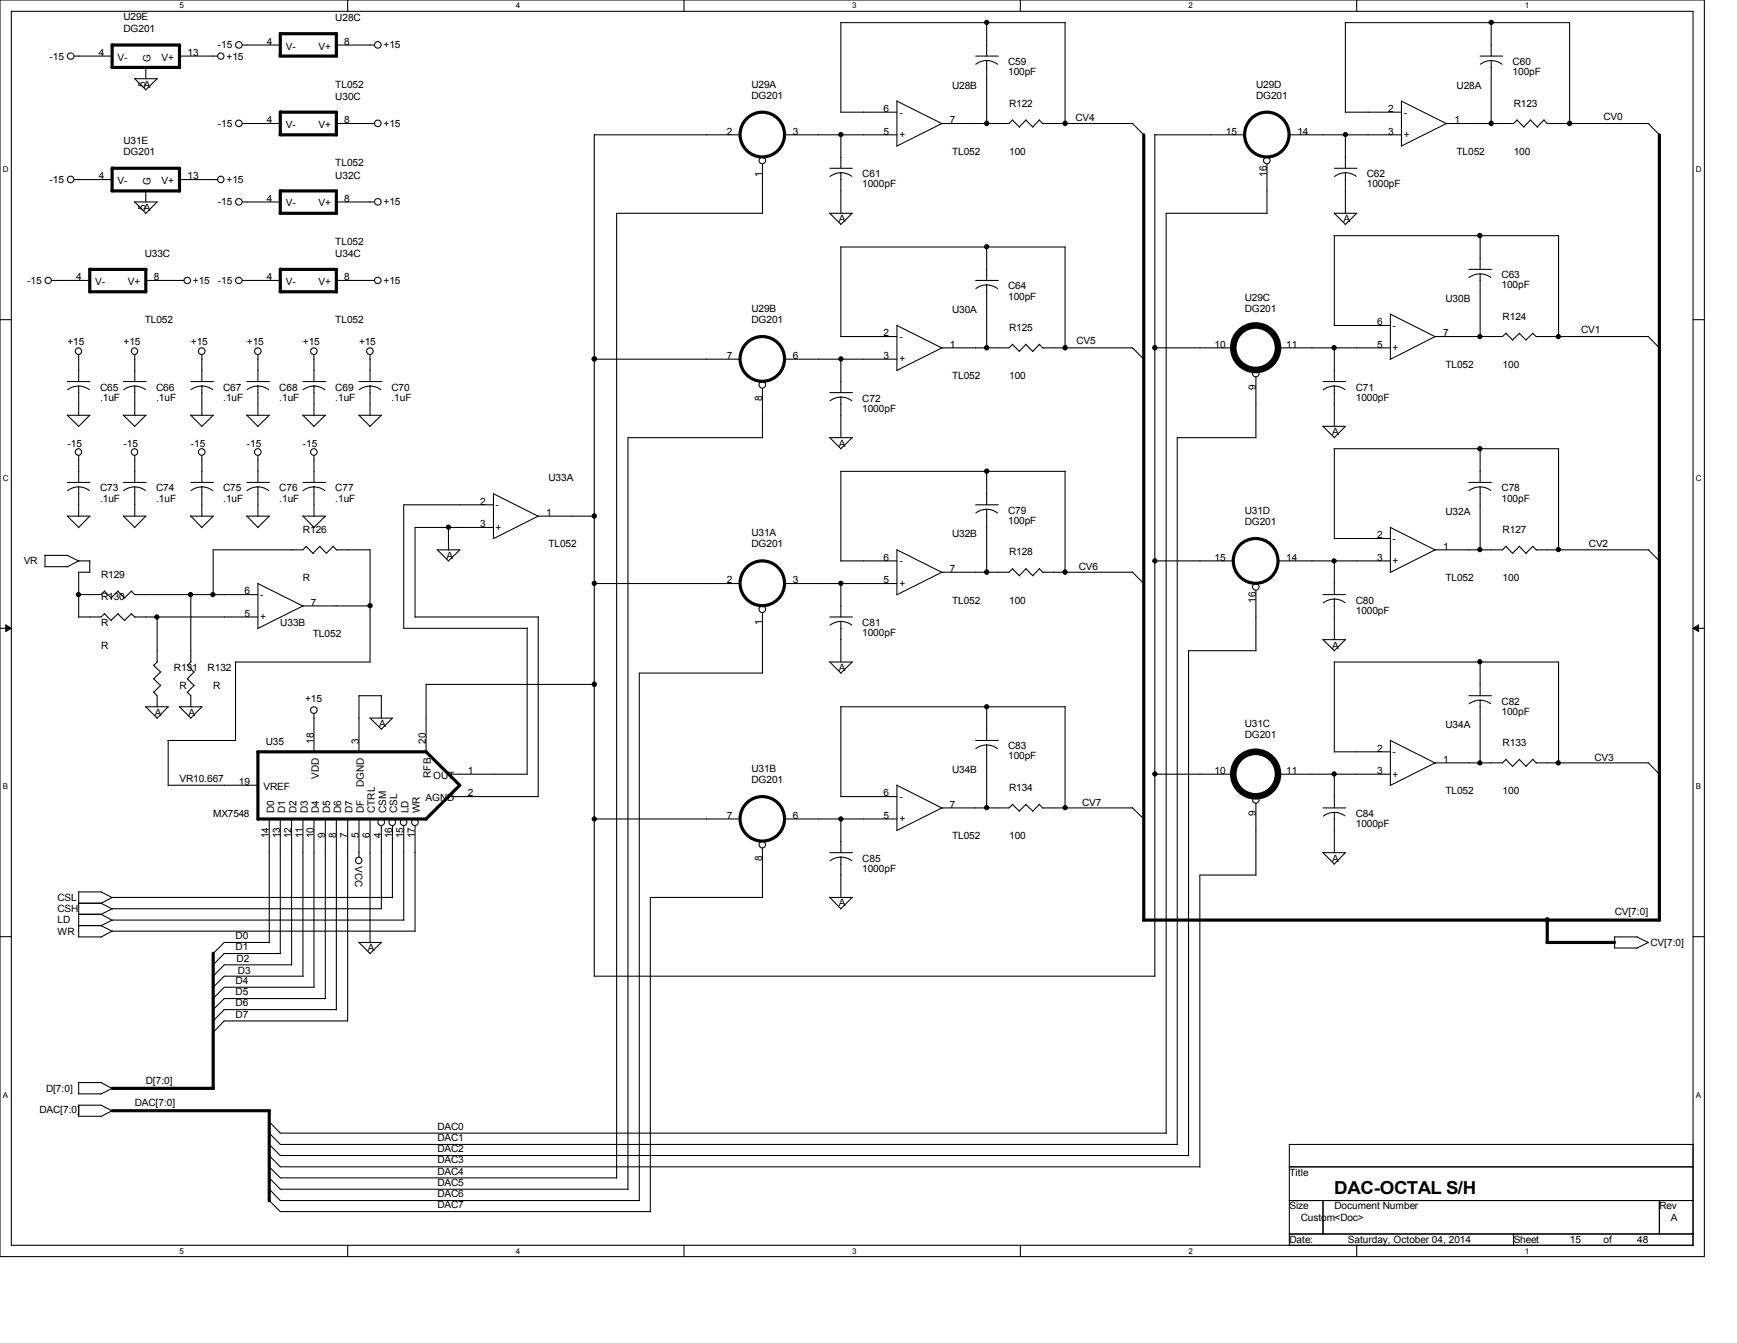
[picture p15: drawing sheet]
<svg xmlns="http://www.w3.org/2000/svg" width="279mm" height="216mm" viewBox="0 0 279 216" stroke-linecap="round" stroke-linejoin="round" font-family="sans-serif">
<defs><g id="words">
<text font-size="2.9" x="214.6" y="192">DAC-OCTAL S/H</text>
<g font-size="1.6">
<text x="19.9" y="3.3">U29E</text>
<text x="19.9" y="5.1">DG201</text>
<text x="53.9" y="3.4">U28C</text>
<text x="8" y="9.6">-15</text>
<text x="15.9" y="9">4</text>
<text x="18.9" y="9.7">V-</text>
<text x="24.2" y="9.9" transform="rotate(-90 24.2 9.9)">G</text>
<text x="26" y="9.7">V+</text>
<text x="30.1" y="9">13</text>
<text x="35" y="7.8">-15</text>
<text x="36.5" y="9.6">+15</text>
<text x="42.9" y="7.2">4</text>
<text x="46" y="8">V-</text>
<text x="51.2" y="8">V+</text>
<text x="55.4" y="7.2">8</text>
<text x="61.7" y="7.8">+15</text>
<text x="162.2" y="10.5">C59</text>
<text x="243.3" y="10.5">C60</text>
<text x="23.1" y="14.1">A</text>
<text x="23.4" y="14" transform="rotate(-90 23.4 14)">5</text>
<text x="53.9" y="14.1">TL052</text>
<text x="53.9" y="16">U30C</text>
<text x="120.9" y="14.1">U29A</text>
<text x="120.9" y="15.9">DG201</text>
<text x="142.1" y="18">6</text>
<text x="153.1" y="14.3">U28B</text>
<text x="162.2" y="12.1">100pF</text>
<text x="162.3" y="17.1">R122</text>
<text x="202" y="14.1">U29D</text>
<text x="202" y="15.9">DG201</text>
<text x="223.3" y="18">2</text>
<text x="234.3" y="14.3">U28A</text>
<text x="243.3" y="12.1">100pF</text>
<text x="243.5" y="17.1">R123</text>
<text x="19.9" y="23.1">U31E</text>
<text x="35" y="20.4">-15</text>
<text x="42.9" y="19.8">4</text>
<text x="46" y="20.6">V-</text>
<text x="51.2" y="20.6">V+</text>
<text x="55.4" y="19.8">8</text>
<text x="61.7" y="20.4">+15</text>
<text x="116.9" y="21.6">2</text>
<text x="127.5" y="21.6">3</text>
<text x="142.1" y="21.6">5</text>
<text x="144.7" y="22.2">+</text>
<text x="144.7" y="18.6">-</text>
<text x="152.8" y="19.8">7</text>
<text x="173" y="19.5">CV4</text>
<text x="197.2" y="21.6">15</text>
<text x="208.7" y="21.6">14</text>
<text x="223.3" y="21.6">3</text>
<text x="225.8" y="22.2">+</text>
<text x="225.8" y="18.6">-</text>
<text x="234" y="19.8">1</text>
<text x="257.9" y="19.3">CV0</text>
<text x="8" y="29.4">-15</text>
<text x="15.9" y="28.8">4</text>
<text x="18.9" y="29.6">V-</text>
<text x="19.9" y="24.9">DG201</text>
<text x="24.2" y="29.8" transform="rotate(-90 24.2 29.8)">G</text>
<text x="26" y="29.6">V+</text>
<text x="30.1" y="28.8">13</text>
<text x="36.5" y="29.4">+15</text>
<text x="53.9" y="28.7">U32C</text>
<text x="53.9" y="26.7">TL052</text>
<text x="122.6" y="28.4" transform="rotate(-90 122.6 28.4)">1</text>
<text x="138.7" y="28.5">C61</text>
<text x="153.1" y="24.9">TL052</text>
<text x="162.3" y="24.9">100</text>
<text x="203.8" y="28.4" transform="rotate(-90 203.8 28.4)">16</text>
<text x="219.9" y="28.5">C62</text>
<text x="234.3" y="24.9">TL052</text>
<text x="243.5" y="24.9">100</text>
<text x="23.1" y="33.9">A</text>
<text x="23.4" y="33.8" transform="rotate(-90 23.4 33.8)">5</text>
<text x="35" y="33">-15</text>
<text x="42.9" y="32.4">4</text>
<text x="46" y="33.2">V-</text>
<text x="51.2" y="33.2">V+</text>
<text x="55.4" y="32.4">8</text>
<text x="61.7" y="33">+15</text>
<text x="134.9" y="35.7">A</text>
<text x="138.7" y="30.1">1000pF</text>
<text x="216.1" y="35.7">A</text>
<text x="219.9" y="30.1">1000pF</text>
<text x="23.3" y="41.3">U33C</text>
<text x="53.9" y="41.3">U34C</text>
<text x="53.9" y="39.3">TL052</text>
<text x="4.4" y="45.6">-15</text>
<text x="12.3" y="45">4</text>
<text x="15.3" y="45.8">V-</text>
<text x="20.6" y="45.8">V+</text>
<text x="24.7" y="45">8</text>
<text x="31" y="45.6">+15</text>
<text x="35" y="45.6">-15</text>
<text x="42.9" y="45">4</text>
<text x="46" y="45.8">V-</text>
<text x="51.2" y="45.8">V+</text>
<text x="55.4" y="45">8</text>
<text x="61.7" y="45.6">+15</text>
<text x="162.2" y="46.5">C64</text>
<text x="241.5" y="44.7">C63</text>
<text x="241.5" y="46.4">100pF</text>
<text x="23.3" y="51.9">TL052</text>
<text x="53.9" y="51.9">TL052</text>
<text x="120.9" y="50.2">U29B</text>
<text x="120.9" y="51.9">DG201</text>
<text x="153.1" y="50.3">U30A</text>
<text x="162.2" y="48.2">100pF</text>
<text x="162.3" y="53.2">R125</text>
<text x="200.2" y="48.3">U29C</text>
<text x="200.2" y="50.2">DG201</text>
<text x="221.5" y="52.3">6</text>
<text x="224" y="52.9">-</text>
<text x="232.5" y="48.5">U30B</text>
<text x="241.7" y="51.4">R124</text>
<text x="254.3" y="53.6">CV1</text>
<text x="10.8" y="55.5">+15</text>
<text x="19.9" y="55.5">+15</text>
<text x="30.7" y="55.5">+15</text>
<text x="39.7" y="55.5">+15</text>
<text x="48.7" y="55.5">+15</text>
<text x="57.7" y="55.5">+15</text>
<text x="116.9" y="57.7">7</text>
<text x="127.5" y="57.7">6</text>
<text x="142.1" y="54.1">2</text>
<text x="142.1" y="57.7">3</text>
<text x="144.7" y="58.3">+</text>
<text x="144.7" y="54.7">-</text>
<text x="152.8" y="55.9">1</text>
<text x="173.2" y="55.4">CV5</text>
<text x="195.3" y="55.9">10</text>
<text x="206.9" y="55.9">11</text>
<text x="221.5" y="55.9">5</text>
<text x="224" y="56.5">+</text>
<text x="232.1" y="54.1">7</text>
<text x="232.5" y="59.2">TL052</text>
<text x="241.7" y="59.2">100</text>
<text x="16.1" y="62.8">C65</text>
<text x="16.1" y="64.4">.1uF</text>
<text x="25.1" y="62.8">C66</text>
<text x="25.1" y="64.4">.1uF</text>
<text x="35.9" y="62.8">C67</text>
<text x="35.9" y="64.4">.1uF</text>
<text x="44.9" y="62.8">C68</text>
<text x="44.9" y="64.4">.1uF</text>
<text x="53.9" y="62.8">C69</text>
<text x="53.9" y="64.4">.1uF</text>
<text x="63" y="62.8">C70</text>
<text x="63" y="64.4">.1uF</text>
<text x="122.6" y="64.5" transform="rotate(-90 122.6 64.5)">8</text>
<text x="138.7" y="64.6">C72</text>
<text x="153.1" y="61">TL052</text>
<text x="162.3" y="61">100</text>
<text x="202" y="62.7" transform="rotate(-90 202 62.7)">9</text>
<text x="218.1" y="62.8">C71</text>
<text x="218.1" y="64.4">1000pF</text>
<text x="10.8" y="71.8">-15</text>
<text x="19.9" y="71.8">-15</text>
<text x="30.7" y="71.8">-15</text>
<text x="39.7" y="71.8">-15</text>
<text x="48.7" y="71.8">-15</text>
<text x="134.9" y="71.8">A</text>
<text x="138.7" y="66.2">1000pF</text>
<text x="214.3" y="70">A</text>
<text x="88.2" y="77.4">U33A</text>
<text x="16.1" y="79">C73</text>
<text x="16.1" y="80.6">.1uF</text>
<text x="25.1" y="79">C74</text>
<text x="25.1" y="80.6">.1uF</text>
<text x="35.9" y="79">C75</text>
<text x="35.9" y="80.6">.1uF</text>
<text x="44.9" y="79">C76</text>
<text x="44.9" y="80.6">.1uF</text>
<text x="53.9" y="79">C77</text>
<text x="53.9" y="80.6">.1uF</text>
<text x="77.2" y="81.1">2</text>
<text x="79.7" y="81.7">-</text>
<text x="87.9" y="82.9">1</text>
<text x="162.2" y="82.6">C79</text>
<text x="200.2" y="82.6">U31D</text>
<text x="232.5" y="82.8">U32A</text>
<text x="241.5" y="79">C78</text>
<text x="241.5" y="80.6">100pF</text>
<text x="48.7" y="85.7">R126</text>
<text x="71.8" y="89.8">A</text>
<text x="77.2" y="84.8">3</text>
<text x="79.7" y="85.3">+</text>
<text x="88.2" y="88">TL052</text>
<text x="120.9" y="86.2">U31A</text>
<text x="120.9" y="88">DG201</text>
<text x="153.1" y="86.4">U32B</text>
<text x="162.2" y="84.2">100pF</text>
<text x="162.3" y="89.3">R128</text>
<text x="200.2" y="84.4">DG201</text>
<text x="221.5" y="86.5">2</text>
<text x="224" y="87.1">-</text>
<text x="232.1" y="88.4">1</text>
<text x="241.7" y="85.7">R127</text>
<text x="255.6" y="88">CV2</text>
<text x="3.8" y="90.7">VR</text>
<text x="16.3" y="92.9">R129</text>
<text x="39.3" y="95.5">6</text>
<text x="48.7" y="93.4">R</text>
<text x="116.9" y="93.8">2</text>
<text x="127.5" y="93.8">3</text>
<text x="142.1" y="90.1">6</text>
<text x="142.1" y="93.8">5</text>
<text x="144.7" y="94.3">+</text>
<text x="144.7" y="90.7">-</text>
<text x="152.8" y="91.9">7</text>
<text x="173.5" y="91.6">CV6</text>
<text x="195.3" y="90.1">15</text>
<text x="206.9" y="90.1">14</text>
<text x="221.5" y="90.1">3</text>
<text x="224" y="90.7">+</text>
<text x="232.5" y="93.4">TL052</text>
<text x="241.7" y="93.4">100</text>
<text x="16.3" y="96.5">R130</text>
<text x="16.3" y="100.6">R</text>
<text x="39.3" y="99.1">5</text>
<text x="41.9" y="99.7">+</text>
<text x="41.9" y="96.1">-</text>
<text x="45.1" y="100.6">U33B</text>
<text x="50" y="97.4">7</text>
<text x="122.6" y="100.5" transform="rotate(-90 122.6 100.5)">1</text>
<text x="138.7" y="100.6">C81</text>
<text x="153.1" y="97">TL052</text>
<text x="162.3" y="97">100</text>
<text x="202" y="96.9" transform="rotate(-90 202 96.9)">16</text>
<text x="218.1" y="97">C80</text>
<text x="218.1" y="98.7">1000pF</text>
<text x="16.3" y="104.3">R</text>
<text x="28" y="107.9">R131</text>
<text x="33.4" y="107.9">R132</text>
<text x="50.3" y="102.4">TL052</text>
<text x="134.9" y="107.9">A</text>
<text x="138.7" y="102.3">1000pF</text>
<text x="214.3" y="104.3">A</text>
<text x="28.9" y="110.7">R</text>
<text x="34.3" y="110.7">R</text>
<text x="49.1" y="112.9">+15</text>
<text x="241.5" y="113.3">C82</text>
<text x="24.9" y="115.1">A</text>
<text x="30.3" y="115.1">A</text>
<text x="42.8" y="119.8">U35</text>
<text x="50.5" y="119.6" transform="rotate(-90 50.5 119.6)">18</text>
<text x="57.7" y="119.6" transform="rotate(-90 57.7 119.6)">3</text>
<text x="61" y="116.9">A</text>
<text x="68.5" y="119.6" transform="rotate(-90 68.5 119.6)">20</text>
<text x="200.2" y="116.9">U31C</text>
<text x="200.2" y="118.7">DG201</text>
<text x="232.5" y="117.1">U34A</text>
<text x="241.5" y="114.9">100pF</text>
<text x="241.7" y="119.9">R133</text>
<text x="28.9" y="125.7">VR10.667</text>
<text x="51.3" y="125.2" transform="rotate(-90 51.3 125.2)">VDD</text>
<text x="69.3" y="125.1" transform="rotate(-90 69.3 125.1)">RFB</text>
<text x="69.7" y="125.2">OUT</text>
<text x="75.2" y="124.4">1</text>
<text x="120.9" y="124.1">U31B</text>
<text x="120.9" y="125.9">DG201</text>
<text x="153.1" y="124.2">U34B</text>
<text x="162.2" y="120.5">C83</text>
<text x="162.2" y="122.1">100pF</text>
<text x="195.3" y="124.4">10</text>
<text x="206.9" y="124.4">11</text>
<text x="221.5" y="120.8">2</text>
<text x="221.5" y="124.4">3</text>
<text x="224" y="125">+</text>
<text x="224" y="121.4">-</text>
<text x="232.1" y="122.6">1</text>
<text x="256.5" y="122.3">CV3</text>
<text x="34.3" y="131.3">MX7548</text>
<text x="38.4" y="126.2">19</text>
<text x="42.4" y="127">VREF</text>
<text x="44.1" y="130.8" transform="rotate(-90 44.1 130.8)">D0</text>
<text x="45.9" y="130.8" transform="rotate(-90 45.9 130.8)">D1</text>
<text x="47.7" y="130.8" transform="rotate(-90 47.7 130.8)">D2</text>
<text x="49.5" y="130.8" transform="rotate(-90 49.5 130.8)">D3</text>
<text x="51.3" y="130.8" transform="rotate(-90 51.3 130.8)">D4</text>
<text x="53.1" y="130.8" transform="rotate(-90 53.1 130.8)">D5</text>
<text x="54.9" y="130.8" transform="rotate(-90 54.9 130.8)">D6</text>
<text x="56.7" y="130.8" transform="rotate(-90 56.7 130.8)">D7</text>
<text x="58.5" y="130.8" transform="rotate(-90 58.5 130.8)">DF</text>
<text x="58.5" y="126.6" transform="rotate(-90 58.5 126.6)">DGND</text>
<text x="60.3" y="130.8" transform="rotate(-90 60.3 130.8)">CTRL</text>
<text x="62.1" y="130.8" transform="rotate(-90 62.1 130.8)">CSM</text>
<text x="63.9" y="130.8" transform="rotate(-90 63.9 130.8)">CSL</text>
<text x="65.7" y="130.8" transform="rotate(-90 65.7 130.8)">LD</text>
<text x="67.5" y="130.8" transform="rotate(-90 67.5 130.8)">WR</text>
<text x="68.5" y="128.8">AGND</text>
<text x="75.2" y="128">2</text>
<text x="116.9" y="131.6">7</text>
<text x="127.5" y="131.6">6</text>
<text x="142.1" y="128">6</text>
<text x="142.1" y="131.6">5</text>
<text x="144.7" y="128.6">-</text>
<text x="152.8" y="129.8">7</text>
<text x="162.3" y="127.2">R134</text>
<text x="174" y="129.5">CV7</text>
<text x="202" y="131.2" transform="rotate(-90 202 131.2)">9</text>
<text x="218.1" y="131.3">C84</text>
<text x="232.5" y="127.7">TL052</text>
<text x="241.7" y="127.7">100</text>
<text x="43.3" y="134.8" transform="rotate(-90 43.3 134.8)">14</text>
<text x="45" y="134.8" transform="rotate(-90 45 134.8)">13</text>
<text x="46.9" y="134.8" transform="rotate(-90 46.9 134.8)">12</text>
<text x="48.7" y="134.8" transform="rotate(-90 48.7 134.8)">11</text>
<text x="50.5" y="134.8" transform="rotate(-90 50.5 134.8)">10</text>
<text x="52.3" y="134.8" transform="rotate(-90 52.3 134.8)">9</text>
<text x="54.1" y="134.8" transform="rotate(-90 54.1 134.8)">8</text>
<text x="55.9" y="134.8" transform="rotate(-90 55.9 134.8)">7</text>
<text x="57.7" y="134.8" transform="rotate(-90 57.7 134.8)">5</text>
<text x="59.5" y="134.8" transform="rotate(-90 59.5 134.8)">6</text>
<text x="61.3" y="134.8" transform="rotate(-90 61.3 134.8)">4</text>
<text x="63.1" y="134.8" transform="rotate(-90 63.1 134.8)">16</text>
<text x="64.9" y="134.8" transform="rotate(-90 64.9 134.8)">15</text>
<text x="66.7" y="134.8" transform="rotate(-90 66.7 134.8)">17</text>
<text x="144.7" y="132.2">+</text>
<text x="153.1" y="134.9">TL052</text>
<text x="162.3" y="134.9">100</text>
<text x="218.1" y="132.9">1000pF</text>
<text x="57.2" y="139.2" transform="rotate(90 57.2 139.2)">VCC</text>
<text x="122.6" y="138.4" transform="rotate(-90 122.6 138.4)">8</text>
<text x="138.7" y="138.5">C85</text>
<text x="138.7" y="140.1">1000pF</text>
<text x="214.3" y="138.5">A</text>
<text x="9.2" y="144.8">CSL</text>
<text x="9.2" y="146.6">CSH</text>
<text x="9.2" y="148.4">LD</text>
<text x="134.9" y="145.7">A</text>
<text x="259.7" y="147.2">CV[7:0]</text>
<text x="9.2" y="150.2">WR</text>
<text x="37.9" y="151">D0</text>
<text x="37.9" y="152.8">D1</text>
<text x="38.1" y="154.7">D2</text>
<text x="59.2" y="152.9">A</text>
<text x="265.5" y="152.1">CV[7:0]</text>
<text x="37.9" y="160">D5</text>
<text x="37.9" y="161.8">D6</text>
<text x="37.9" y="158.2">D4</text>
<text x="38.3" y="156.5">D3</text>
<text x="37.9" y="163.6">D7</text>
<text x="6.4" y="178.9">DAC[7:0]</text>
<text x="7.4" y="175.5">D[7:0]</text>
<text x="21.7" y="177.8">DAC[7:0]</text>
<text x="23.5" y="174.2">D[7:0]</text>
<text x="70.4" y="181.6">DAC0</text>
<text x="70.4" y="183.4">DAC1</text>
<text x="70.4" y="185.2">DAC2</text>
<text x="70.4" y="187">DAC3</text>
<text x="70.4" y="190.6">DAC5</text>
<text x="70.4" y="188.8">DAC4</text>
<text x="207.4" y="189">Title</text>
<text x="70.4" y="192.4">DAC6</text>
<text x="70.4" y="194.2">DAC7</text>
<text x="207.4" y="194.4">Size</text>
<text x="209.2" y="196.2">Custom&lt;Doc&gt;</text>
<text x="214.6" y="194.4">Document Number</text>
<text x="266.9" y="194.4">Rev</text>
<text x="268.8" y="196.2">A</text>
<text x="207.4" y="199.8">Date:</text>
<text x="216.8" y="199.8">Saturday, October 04, 2014</text>
<text x="243.5" y="199.8">Sheet</text>
<text x="252.5" y="199.8">15</text>
<text x="257.9" y="199.8">of</text>
<text x="263.3" y="199.8">48</text>
</g>
<g font-size="1.3">
<text x="28.9" y="1.4">5</text>
<text x="83" y="1.4">4</text>
<text x="137.1" y="1.4">3</text>
<text x="191.2" y="1.4">2</text>
<text x="245.3" y="1.4">1</text>
<text x=".5" y="27.7">D</text>
<text x="272.8" y="27.7">D</text>
<text x=".5" y="77.3">C</text>
<text x="272.8" y="77.3">C</text>
<text x=".5" y="126.9">B</text>
<text x="272.8" y="126.9">B</text>
<text x=".5" y="176.5">A</text>
<text x="272.8" y="176.5">A</text>
<text x="28.9" y="201.5">5</text>
<text x="83" y="201.5">4</text>
<text x="137.1" y="201.5">3</text>
<text x="191.2" y="201.5">2</text>
<text x="245.3" y="201.5">1</text>
</g>
</g></defs>
<path d="M0 0h274.2v202h-274.2zM1.8 1.8h270.5v198.4h-270.5z" fill="none" stroke="#000" stroke-width=".17"/>
<g fill="#fff">
<path d="M28.9 .2h.6v1.4h-.6z"/>
<path d="M28.9 200.4h.6v1.4h-.6z"/>
</g>
<path d="M55.9 0v1.8M55.9 200.2v1.8" fill="none" stroke="#000" stroke-width=".17"/>
<g fill="#fff">
<path d="M83 .2h.7v1.4h-.7z"/>
<path d="M83 200.4h.7v1.4h-.7z"/>
</g>
<path d="M110 0v1.8M110 200.2v1.8" fill="none" stroke="#000" stroke-width=".17"/>
<g fill="#fff">
<path d="M137.1 .2h.7v1.4h-.7z"/>
<path d="M137.1 200.4h.7v1.4h-.7z"/>
</g>
<path d="M164.1 0v1.8M164.1 200.2v1.8" fill="none" stroke="#000" stroke-width=".17"/>
<g fill="#fff">
<path d="M191.2 .2h.7v1.4h-.7z"/>
<path d="M191.2 200.4h.7v1.4h-.7z"/>
</g>
<path d="M218.2 0v1.8M218.2 200.2v1.8" fill="none" stroke="#000" stroke-width=".17"/>
<g fill="#fff">
<path d="M245.3 .2h.7v1.4h-.7z"/>
<path d="M245.3 200.4h.7v1.4h-.7z"/>
<path d="M.5 26.6h.9v1.4h-.9z"/>
<path d="M272.8 26.6h.9v1.4h-.9z"/>
<path d="M.5 76.2h.9v1.4h-.9z"/>
<path d="M272.8 76.2h.9v1.4h-.9z"/>
</g>
<path d="M0 51.4h1.8M272.3 51.4h1.9" fill="none" stroke="#000" stroke-width=".17"/>
<g fill="#fff">
<path d="M.5 125.8h.8v1.4h-.8z"/>
<path d="M272.8 125.8h.8v1.4h-.8z"/>
</g>
<path d="M0 101h1.8M272.3 101h1.9" fill="none" stroke="#000" stroke-width=".17"/>
<path d="M.9 100.5l.9 .5-.9 .5zM272.3 101l.9-.5v1z" fill="#000" stroke="#000" stroke-width=".16"/>
<g fill="#fff">
<path d="M.5 175.3h.8v1.4h-.8z"/>
<path d="M272.8 175.3h.8v1.4h-.8z"/>
</g>
<g fill="none" stroke="#000" stroke-width=".17">
<path d="M11.9 9h6.1M21.6 12.6l1.9 1.8M21.7 12.7h3.6M23.5 10.8v1.9M25.3 12.7l-1.9 1.8M28.9 9h6.1M39 7.2h6.1M39 19.9h6.1M54.1 7.2h6.1M54.1 19.9h6.1M135.2 3.6h36.1M135.3 3.6v14.5"/>
<path d="M135.3 18h9M144.3 16.2v7.3M144.3 16.3l7.3 3.6M156.9 9h3.7M157 10.3l1-.5 .7-.1 .8 .1 1 .5M158.7 3.6v5.4M158.7 9.7v10.2M162.9 19.3l1.1 1.1M162.9 19.3l-.6 .6h-10.8l-7.3 3.6M165 19.3l1.2 1.1M165.1 19.3l-1.1 1.1M167.2 19.3l.6 .6"/>
<path d="M167.2 19.3l-1.1 1.1M167.7 19.9h14.5M171.3 3.6v16.3M182.1 19.8l1.9 1.9M216.4 3.6h36.1M216.4 3.6v14.5M216.4 18h9M225.4 16.2v7.3M225.4 16.3l7.3 3.6M238.1 9h3.6M238.1 10.3l1-.5 .7-.1 .8 .1 1 .5M239.9 3.6v5.4"/>
<path d="M239.9 9.7v10.2M244 19.3l1.2 1.1M244.1 19.3l-.6 .6h-10.8l-7.3 3.6M246.2 19.3l1.1 1.1M246.2 19.3l-1.1 1.1M248.3 19.3l.6 .6M248.4 19.3l-1.1 1.1M248.9 19.9h16.2M252.5 3.6v16.3M265.1 19.8l1.8 1.9M11.9 28.9h6.1M21.6 32.4l1.9 1.9"/>
<path d="M21.7 32.5h3.6M23.5 30.7v1.8M25.3 32.5l-1.9 1.8M28.9 28.9h6.1M39 32.5h6.1M54.1 32.5h6.1M95.6 21.7h23.4M95.6 21.6v135.4M122.6 26.4v7.9M122.7 34.3h-23.5v155.1M126.2 21.7h18.1M133.4 34.2l1.9 1.9"/>
<path d="M133.5 34.3h3.6M133.5 27.1h3.6M135.2 39.7h36.1M135.2 27.8l.8 .1 1 .5M135.2 27.8l-.7 .1-1 .5M135.3 21.7v5.4M135.3 27.8v6.5M135.3 39.7v14.4M137.1 34.3l-1.9 1.8M158.7 39.7v5.4M171.3 39.7v16.2M185.7 21.7h14.5"/>
<path d="M185.8 21.7v135.2M203.8 26.4v7.9M203.8 34.3h-16.2v147.9M207.4 21.7h18M214.6 34.2l1.8 1.9M214.6 37.9h36.1M214.6 34.3h3.7M214.6 37.9v14.5M214.6 27.1h3.7M216.4 21.7v5.4M216.4 27.8v6.5M218.2 28.4l-1-.5-.8-.1-1.1 .2-.6 .4"/>
<path d="M218.2 34.3l-1.8 1.8M238.1 37.9v5.4M250.7 37.8v16.3M8.3 45.1h6.1M12.7 57v4.3M21.7 57v4.3M23.5 45.1h6.1M32.5 57v4.3M39 45.1h6.1M41.5 57v4.3M50.5 57v4.3M54.1 45.1h6.1"/>
<path d="M59.5 57v4.3M95.6 57.7h23.4M126.2 57.7h18.1M135.3 57.7v5.4M135.3 54.1h9M144.3 52.3v7.2M144.3 52.3l7.3 3.7M156.9 45.1h3.7M157 46.4l1-.5 .7-.1 .8 .1 1 .5M158.7 45.8v10.2M162.9 55.4l1.1 1.1M162.9 55.3l-.6 .6h-10.8l-7.3 3.7"/>
<path d="M165 55.4l1.2 1.1M165.1 55.3l-1.1 1.2M167.2 55.4l.6 .6M167.2 55.3l-1.1 1.2M167.7 55.9h14.5M182.1 55.9l1.9 1.8M185.8 55.9h12.6M205.6 55.9h18M214.6 55.9v5.4M214.6 52.3h9M223.6 50.5v7.2M223.6 50.5l7.3 3.6"/>
<path d="M236.3 43.3h3.6M238.1 44v10.1M239.8 44.6a2.91 2.91 0 0 0-3.5 0M242.2 53.6l1.1 1.1M242.3 53.6l-.6 .5h-10.9l-7.2 3.7M244.4 53.6l1.1 1.1M244.4 53.6l-1.1 1.1M246.5 53.6l.6 .5M246.6 53.6l-1.2 1.1M247.1 54.1h18M265.1 54.1l1.8 1.8M10.8 66.7l1.9 1.8"/>
<path d="M10.8 66.8h3.7M10.8 77.6h3.7M10.8 61.3h3.7M12.7 62.1v4.7M12.7 73.2v4.4M12.7 78.3v4.7M14.4 78.9a2.9 2.9 0 0 0-3.5 0M14.4 62.6a2.91 2.91 0 0 0-3.5 .1M14.4 66.8l-1.8 1.8M19.8 66.7l1.9 1.8M19.9 66.8h3.6M19.9 77.6h3.6"/>
<path d="M19.9 61.3h3.6M21.7 62.1v4.7M21.7 73.2v4.4M21.7 78.3v4.7M23.4 78.9a2.9 2.9 0 0 0-3.5 0M23.4 62.6a2.91 2.91 0 0 0-3.5 .1M23.5 66.8l-1.9 1.8M30.6 66.7l1.9 1.8M30.7 66.8h3.6M30.7 77.6h3.6M30.7 61.3h3.6M32.4 78.3l.8 .1 1 .5"/>
<path d="M32.4 78.3l-.7 .1-1 .5M32.4 62.1l.8 .1 1 .5M32.4 62.1l-1 .2-.7 .4M32.5 62.1v4.7M32.5 73.2v4.4M32.5 78.3v4.7M34.3 66.8l-1.9 1.8M39.7 66.7l1.8 1.8M39.7 66.8h3.6M39.7 77.6h3.6M39.7 61.3h3.6M39.7 62.7l.7-.4 1.1-.2 .7 .1 1 .5"/>
<path d="M39.7 78.9l1-.5 .8-.1 .7 .1 1 .5M41.5 62.1v4.7M41.5 73.2v4.4M41.5 78.3v4.7M43.3 66.8l-1.9 1.8M48.7 66.7l1.8 1.8M48.7 66.8h3.7M48.7 77.6h3.7M48.7 61.3h3.7M48.8 78.9l.9-.5 .8-.1 .7 .1 1.1 .5M48.8 62.7l.6-.4 1.1-.2 .7 .1 1.1 .5M50.5 62.1v4.7"/>
<path d="M50.5 73.2v4.4M50.5 78.3v4.7M52.3 66.8l-1.8 1.8M57.7 66.7l1.8 1.8M57.7 66.8h3.7M57.7 61.3h3.7M59.5 62.1l.8 .1 1 .5M59.5 62.1l-1.1 .2-.6 .4M59.5 62.1v4.7M61.3 66.8l-1.8 1.8M79.4 79.3v7.3M79.4 79.4l7.2 3.6"/>
<path d="M122.6 62.4v8M122.7 70.4h-21.7v120.8M133.4 70.3l1.9 1.8M133.5 70.4h3.6M133.5 63.1h3.6M135.2 75.8h36.1M135.2 63.8l.8 .1 1 .5M135.2 63.8l-.7 .1-1 .5M135.3 63.8v6.6M135.3 75.8v14.4M137.1 70.4l-1.9 1.8M158.7 75.8v5.4"/>
<path d="M171.3 75.7v16.3M202 60.6v9.8M202.1 70.4h-12.7v113.6M212.8 68.5l1.8 1.9M212.8 68.5h3.7M212.8 61.3h3.7M214.6 72.1h36.1v16.3M214.6 62.1l.8 .1 1 .4M214.6 62.1l-1.1 .2-.6 .4M214.6 62.1v6.4M214.6 72.1v14.5M216.4 68.5l-1.8 1.9"/>
<path d="M236.3 77.6h3.6M238.1 72.1v5.5M238.1 78.3v10.1M239.8 78.9a2.9 2.9 0 0 0-3.5 0M7.2 91.1h3.6M7.2 89.3h3.7M7.2 89.2v1.9M10.8 82.9l1.9 1.9M10.8 83h3.7M10.8 89.3l1.9 .9M12.6 92h1.8M12.7 92v7.2"/>
<path d="M14.4 83l-1.8 1.8M14.4 90.2v1.8M14.5 90.2h-1.8l-1.9 .9M16.8 98.7l1.1 1.1M16.8 95l1.1 1.2M16.8 95l-.5 .6h-3.7M16.8 98.6l-.5 .6h-3.6M19 98.7l1.1 1.1M19 95l1.1 1.2M19 98.6l-1.1 1.1M19 95l-1.1 1.1M19.8 82.9l1.9 1.9"/>
<path d="M19.9 83h3.6M21.1 98.7l.6 .5M21.1 95l.6 .6M21.2 98.6l-1.2 1.1M21.2 95l-1.2 1.1M21.7 95.6h19.8M21.7 99.2h19.8M23.5 83l-1.9 1.8M25.3 99.1v7.3M30.6 82.9l1.9 1.9M30.7 83h3.6M30.7 95.5v10.9"/>
<path d="M34.3 83l-1.9 1.8M39.7 82.9l1.8 1.9M39.7 83h3.6M41.5 93.8v7.2M41.5 93.8l7.3 3.7M43.3 83l-1.9 1.8M48.7 82.9l1.8 1.9M48.7 83h3.7M49.2 87.8l1.2 1.2M49.3 87.8l-.6 .6h-14.4v7.2M51.4 87.8l1.1 1.2M51.5 87.8l-1.2 1.1"/>
<path d="M52.3 83l-1.8 1.8M53.6 87.8l.5 .6M53.6 87.8l-1.1 1.1M54.1 88.4h5.5M59.5 88.4v18.1M59.5 97.4h-10.8l-7.3 3.6M66.8 99.2h19.8M70.3 88.3l1.8 1.9M70.4 88.4h3.6M72.1 84.8v3.6M74 88.4l-1.9 1.8M79.4 81.2h-14.5v19.8"/>
<path d="M79.4 84.8h-12.6v14.4M86.6 99.1v29M95.5 93.8h23.5M95.6 83h-9l-7.3 3.6M122.6 98.5v9.7M126.2 93.8h18.1M133.5 99.2h3.6M135.2 99.9l.8 .1 1 .5M135.2 99.9l-.7 .1-1 .5M135.3 93.8v5.4M135.3 99.9v6.5M135.3 90.2h9"/>
<path d="M144.3 88.3v7.3M144.3 88.4l7.3 3.6M156.9 81.2h3.7M157 82.5l1-.5 .7-.1 .8 .1 1 .5M158.7 81.9v10.1M162.9 91.4l1.1 1.2M162.9 91.4l-.6 .6h-10.8l-7.3 3.6M165 91.4l1.2 1.2M165.1 91.4l-1.1 1.1M167.2 91.4l.6 .6M167.2 91.4l-1.1 1.1M167.7 92h14.5"/>
<path d="M182.1 91.9l1.9 1.9M185.8 90.2h12.6M202 94.9v9.7M205.6 90.2h18M212.8 95.6h3.7M214.6 96.3l.8 .1 1 .5M214.6 96.3l-1.1 .2-.6 .4M214.6 90.2v5.4M214.6 96.3v6.5M214.6 86.6h9M223.6 84.8v7.2M223.6 84.8l7.3 3.6"/>
<path d="M242.2 87.8l1.1 1.2M242.3 87.8l-.6 .6h-10.9l-7.2 3.6M244.4 87.8l1.1 1.2M244.4 87.8l-1.1 1.1M246.5 87.8l.6 .6M246.6 87.8l-1.2 1.1M247.1 88.4h18.1M265.1 88.3l1.8 1.9M23.4 113.6l1.9 1.8M23.5 113.6h3.6M24.7 111.3l.6 .5v1.8M24.7 109.1l1.1 1.1"/>
<path d="M24.7 106.9l1.1 1.1M25.3 106.4l-.6 .6M25.9 110.2l-1.2 1.1M25.9 108l-1.2 1.1M27 119h10.9M27.1 113.6l-1.9 1.9M27.1 119v7.3M28.8 113.6l1.9 1.8M28.9 113.6h3.6M30.1 111.3l.6 .5v1.8M30.1 109.1l1.1 1.1M30.1 106.9l1.1 1.1"/>
<path d="M30.7 106.4l-.6 .6M31.2 110.2l-1.1 1.1M31.2 108l-1.1 1.1M32.5 113.6l-1.9 1.9M37.8 106.4h21.7M37.9 106.4v12.7M50.5 114.7v6.2M57.7 111.8h3.6M57.7 111.8v9.1M59.5 115.4l1.8 1.8M59.5 115.4h3.7M61.3 111.8v3.6"/>
<path d="M63.1 115.4l-1.8 1.9M64.9 101h19.9M68.5 110v10.9M68.5 110h27.1M84.8 101v23.5M122.7 108.2h-19.9v84.8M133.4 106.4l1.9 1.8M133.5 106.4h3.6M135.2 113.6h36.1M135.3 113.6v14.5M137.1 106.4l-1.9 1.8M156.9 119h3.7"/>
<path d="M158.7 113.6v5.4M158.7 119.8v10.1M171.3 113.6v16.3M202.1 104.6h-10.9v81.2M212.8 102.8l1.8 1.8M212.8 102.8h3.7M214.6 106.4h36.1v16.3M214.6 106.4v14.5M216.4 102.8l-1.8 1.8M223.6 119v7.2M223.6 119l7.3 3.7M236.3 111.8h3.6"/>
<path d="M238.1 106.4v5.4M238.1 112.6v10.1M239.8 113.1a2.92 2.92 0 0 0-3.5 0M27.1 126.2h14.4M43.3 131.7v19.9M45.1 131.7v21.6M46.9 131.7v23.4M48.7 131.7v25.3M50.5 131.7v27M52.3 131.7v28.9M54.1 131.7v30.6M55.9 131.7v32.5"/>
<path d="M57.7 131.7v6.1M59.5 131.7v19.9M61.3 132.8v13.3M63.1 132.8v11.5M64.9 132.8v15.1M66.8 132.8v16.9M72.1 124.5h12.7M72.1 128.1h14.5M95.6 131.7h23.4M122.6 136.4v7.9M126.2 131.7h18.1M133.5 137.1h3.6"/>
<path d="M135.2 137.8l.8 .1 1 .5M135.2 137.8l-.7 .1-1 .5M135.3 131.7v5.4M135.3 137.8v6.5M135.3 128.1h9M144.3 126.2v7.3M144.3 126.2l7.3 3.7M157 120.4l.6-.4 1.1-.2 .8 .1 1 .5M162.9 129.3l1.1 1.1M162.9 129.3l-.6 .6h-10.8l-7.3 3.6M165 129.3l1.2 1.1M165.1 129.3l-1.1 1.1"/>
<path d="M167.2 129.3l.6 .6M167.2 129.3l-1.1 1.1M167.7 129.9h14.5M182.1 129.8l1.9 1.9M185.8 124.5h12.6M202 129.2v11.5M205.6 124.5h18M212.8 137l1.8 1.9M212.8 137.1h3.7M212.8 129.9h3.7M214.6 130.6l.8 .1 .9 .5M214.6 130.6l-1.1 .2-.6 .4"/>
<path d="M214.6 124.5v5.4M214.6 130.6v6.5M214.6 120.9h9M216.4 137.1l-1.8 1.8M242.2 122.1l1.1 1.1M242.3 122l-.6 .6h-10.9l-7.2 3.7M244.4 122.1l1.1 1.1M244.4 122l-1.1 1.2M246.5 122.1l.6 .6M246.6 122l-1.2 1.2M247.1 122.6h18.1M265.1 122.6l1.8 1.9"/>
<path d="M0 150.6h1.8M12.6 145.2h3.7M12.6 147h3.7M12.6 148.8h3.7M12.6 150.6h3.7M12.7 143.3v7.3M12.7 143.4h3.6M16.3 143.4l1.8 .9M16.3 145.2l1.8 .9M16.3 147l1.8 1M16.3 148.8l1.8 .9M36 153.3h9.1"/>
<path d="M36.1 153.3l-1.9 1.9M43.3 151.5h-7.2l-1.9 1.8M46.9 155.1h-10.8l-1.9 1.9M48.8 156.9h-12.7l-1.9 1.8M50.5 158.7h-14.4l-1.9 1.9M57.7 151.5l1.8 1.8M57.7 151.5h3.7M61.3 151.5l-1.8 1.8M61.4 146.1h-43.4l-1.8 .9M63.2 144.3h-45.2l-1.8 .9M65 147.9h-47l-1.8 .9M66.8 149.7h-48.8l-1.8 1"/>
<path d="M95.6 156.9h90.2M122.7 144.3h-18.1v50.5M133.4 144.2l1.9 1.9M133.5 144.3h3.6M137.1 144.3l-1.9 1.8M202.1 140.7h-9.1v46.9M259.7 152.4h3.6M259.7 150.6h3.7M259.7 150.6v1.8M263.3 150.6l1.9 1M265.1 151.5l-1.8 .9M272.3 150.6h1.9"/>
<path d="M12.6 175.9h3.7M12.6 179.5h3.7M12.7 174v1.9M12.7 177.6v1.9M12.7 174h3.6M12.7 177.7h3.6M16.3 174l1.8 1M16.3 177.7l1.8 .9M18 175l-1.8 .9M18 178.6l-1.8 .9M36 160.5h16.3M36 162.3h18.1"/>
<path d="M36 164.1h19.9M36.1 164.1l-1.9 1.9M36.1 162.3l-1.9 1.9M36.1 160.5l-1.9 1.8M43.3 182.1l1.8 1.9h144.3M43.3 185.7l1.8 1.9h147.9M43.3 191.1l1.8 1.9h57.8M43.3 193l1.8 1.8h59.5M43.3 189.3l1.8 1.9h55.9M43.3 187.5l1.8 1.9h54.1M43.3 183.9l1.8 1.9h146.1M43.3 180.3l1.8 1.9h142.5"/>
<path d="M207.4 184h64.9v16.2h-64.9zM207.4 187.6h64.9M207.4 193h64.9M207.4 198.4h64.9M212.8 193v5.4M243.5 198.4v1.8M266.9 193v5.4"/>
<circle cx="11.4" cy="9" r=".52"/>
<circle cx="35.5" cy="9" r=".51"/>
<circle cx="38.4" cy="19.8" r=".53"/>
<circle cx="38.4" cy="7.2" r=".53"/>
<circle cx="60.8" cy="19.8" r=".53"/>
<circle cx="60.8" cy="7.2" r=".53"/>
<circle cx="11.4" cy="28.9" r=".53"/>
<circle cx="35.5" cy="28.9" r=".52"/>
<circle cx="38.4" cy="32.4" r=".53"/>
<circle cx="60.8" cy="32.4" r=".53"/>
<circle cx="122.6" cy="25.8" r=".53"/>
<circle cx="203.8" cy="25.8" r=".53"/>
<circle cx="7.7" cy="45.1" r=".51"/>
<circle cx="12.6" cy="56.5" r=".52"/>
<circle cx="21.6" cy="56.5" r=".52"/>
<circle cx="30.1" cy="45.1" r=".52"/>
<circle cx="32.4" cy="56.5" r=".53"/>
<circle cx="38.4" cy="45.1" r=".52"/>
<circle cx="41.5" cy="56.5" r=".53"/>
<circle cx="50.5" cy="56.5" r=".53"/>
<circle cx="59.5" cy="56.5" r=".53"/>
<circle cx="60.8" cy="45.1" r=".52"/>
<circle cx="12.6" cy="72.7" r=".52"/>
<circle cx="21.6" cy="72.7" r=".52"/>
<circle cx="32.4" cy="72.7" r=".53"/>
<circle cx="41.5" cy="72.7" r=".53"/>
<circle cx="50.5" cy="72.7" r=".53"/>
<circle cx="122.6" cy="61.9" r=".53"/>
<circle cx="202" cy="60" r=".53"/>
<circle cx="122.6" cy="97.9" r=".53"/>
<circle cx="202" cy="94.3" r=".53"/>
<circle cx="50.5" cy="114.2" r=".53"/>
<circle cx="57.7" cy="138.3" r=".52"/>
<circle cx="61.3" cy="132.2" r=".53"/>
<circle cx="63.1" cy="132.2" r=".53"/>
<circle cx="64.9" cy="132.2" r=".53"/>
<circle cx="66.7" cy="132.2" r=".53"/>
<circle cx="122.6" cy="135.8" r=".53"/>
<circle cx="202" cy="128.6" r=".53"/>
</g>
<g fill="none" stroke="#000" stroke-width=".51">
<path d="M18 10.8h10.9M18 7.2v3.6M18 7.2h10.9M28.9 7.2v3.7M45 9h9.1M45.1 5.4h9M45.1 5.4v3.6M45.1 18v3.7M45.1 18h9M54.1 5.4v3.7M54.1 18v3.7M18 30.7h10.9"/>
<path d="M18 27.1h10.9M18 27v3.7M28.9 27.1v3.6M45 34.3h9.1M45 21.7h9.1M45.1 30.6v3.7M45.1 30.7h9M54.1 30.7v3.6M184 21.7v126.3M266.9 21.7v126.3M14.4 46.9h9.1M14.4 43.3h9.1"/>
<path d="M14.4 43.3v3.6M23.5 43.3v3.6M45 46.9h9.1M45.1 43.3v3.6M45.1 43.3h9M54.1 43.3v3.6M41.4 120.9h27.1M41.5 120.9v10.8M41.5 131.7h27.1M68.5 120.8l5.5 5.4-5.5 5.5M34.3 153.2v21.8M183.9 147.9h83"/>
<path d="M248.8 151.5h10.9M248.9 147.9v3.6M18 178.6h25.3M18 175h16.3M43.3 178.6v14.4"/>
<circle cx="122.6" cy="21.6" r="3.6"/>
<circle cx="203.8" cy="21.6" r="3.6"/>
<circle cx="122.6" cy="57.7" r="3.6"/>
<circle cx="122.6" cy="93.8" r="3.6"/>
<circle cx="202" cy="90.2" r="3.6"/>
<circle cx="122.6" cy="131.6" r="3.6"/>
</g>
<g fill="none" stroke="#000" stroke-width="1.1">
<circle cx="202" cy="55.9" r="3.6"/>
<circle cx="202" cy="124.4" r="3.6"/>
</g>
<g fill="#000" stroke="#000" stroke-width=".17">
<circle cx="158.7" cy="19.8" r=".35"/>
<circle cx="158.7" cy="3.6" r=".34"/>
<circle cx="171.3" cy="19.8" r=".35"/>
<circle cx="239.8" cy="19.8" r=".35"/>
<circle cx="239.9" cy="3.6" r=".34"/>
<circle cx="252.5" cy="19.8" r=".35"/>
<circle cx="135.3" cy="21.6" r=".34"/>
<circle cx="158.7" cy="39.7" r=".34"/>
<circle cx="216.4" cy="21.6" r=".34"/>
<circle cx="238" cy="37.9" r=".35"/>
<circle cx="95.6" cy="57.7" r=".34"/>
<circle cx="135.3" cy="57.7" r=".34"/>
<circle cx="158.7" cy="55.9" r=".35"/>
<circle cx="171.3" cy="55.9" r=".35"/>
<circle cx="185.7" cy="55.9" r=".35"/>
<circle cx="214.6" cy="55.9" r=".35"/>
<circle cx="238" cy="54.1" r=".34"/>
<circle cx="250.7" cy="54.1" r=".34"/>
<circle cx="158.7" cy="75.7" r=".34"/>
<circle cx="238" cy="72.1" r=".34"/>
<circle cx="12.6" cy="95.6" r=".34"/>
<circle cx="25.2" cy="99.2" r=".34"/>
<circle cx="30.6" cy="95.6" r=".34"/>
<circle cx="34.2" cy="95.6" r=".34"/>
<circle cx="59.5" cy="97.4" r=".34"/>
<circle cx="72.1" cy="84.8" r=".34"/>
<circle cx="95.6" cy="83" r=".35"/>
<circle cx="95.6" cy="93.8" r=".34"/>
<circle cx="135.3" cy="93.8" r=".34"/>
<circle cx="158.7" cy="92" r=".35"/>
<circle cx="171.3" cy="92" r=".35"/>
<circle cx="185.8" cy="90.2" r=".34"/>
<circle cx="214.6" cy="90.2" r=".34"/>
<circle cx="238" cy="88.3" r=".34"/>
<circle cx="250.7" cy="88.3" r=".34"/>
<circle cx="95.6" cy="110" r=".35"/>
<circle cx="158.7" cy="113.6" r=".34"/>
<circle cx="238" cy="106.4" r=".34"/>
<circle cx="95.6" cy="131.7" r=".34"/>
<circle cx="135.3" cy="131.7" r=".34"/>
<circle cx="158.7" cy="129.8" r=".34"/>
<circle cx="171.3" cy="129.8" r=".34"/>
<circle cx="185.8" cy="124.4" r=".34"/>
<circle cx="214.6" cy="124.4" r=".34"/>
<circle cx="238" cy="122.6" r=".34"/>
<circle cx="250.7" cy="122.6" r=".34"/>
<circle cx="248.9" cy="147.9" r=".34"/>
</g>
<use href="#words"/>
</svg>
